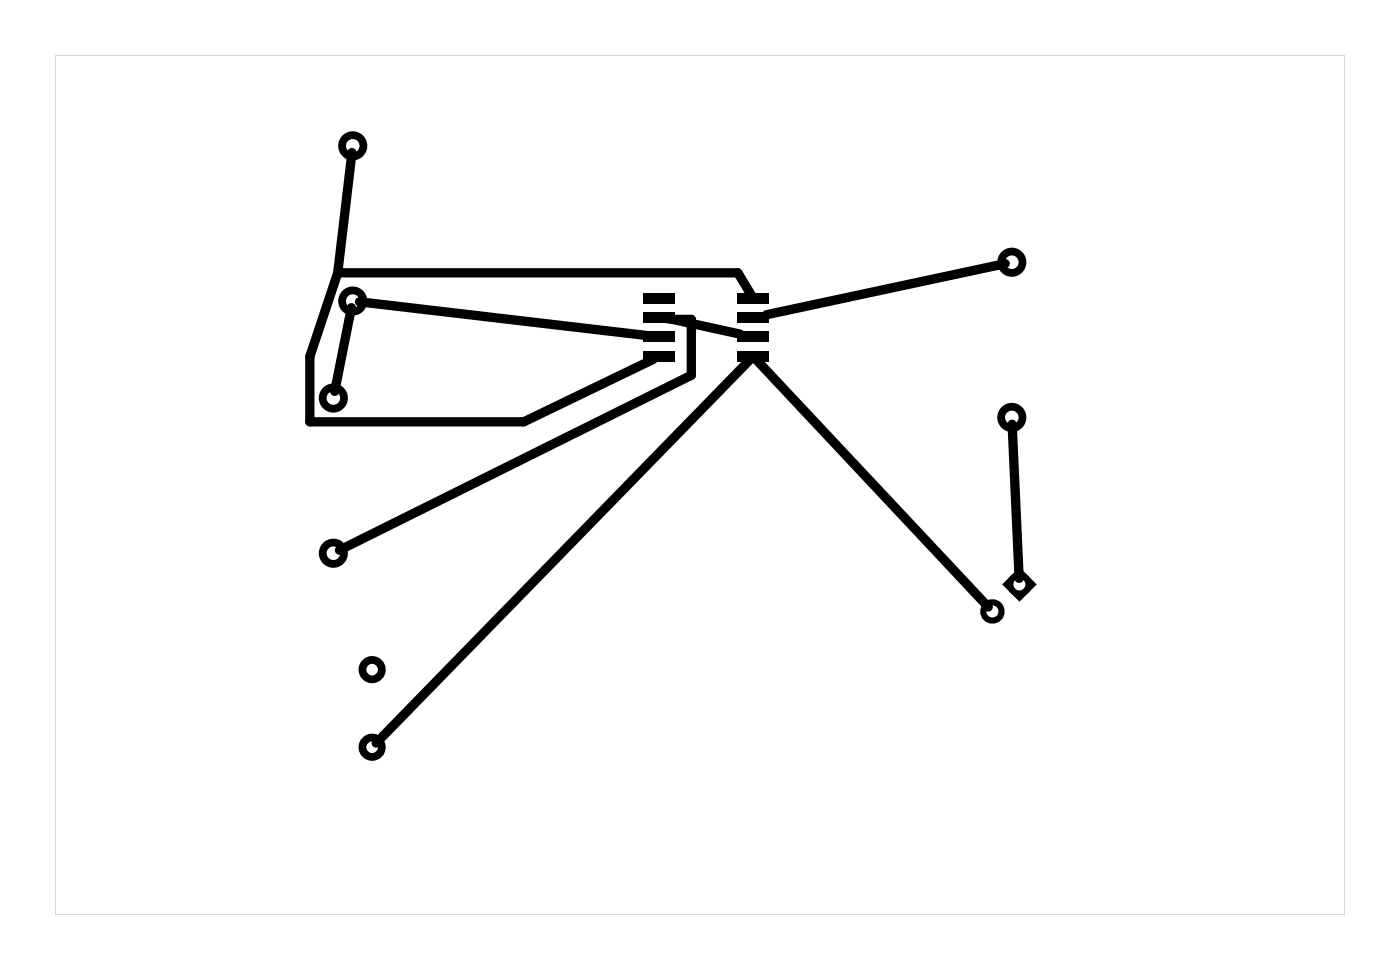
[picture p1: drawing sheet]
<svg xmlns="http://www.w3.org/2000/svg" width="92mm" height="63mm" viewBox="0 0 92 63" stroke-linecap="round" stroke-linejoin="round" font-family="sans-serif">
<g fill="#000">
<path d="M42.2 19.2h2v.7h-2zM48.3 19.2h2.1v.7h-2.1zM42.2 20.5h2v.6h-2zM42.2 21.7h2v.7h-2zM42.2 23h2v.7h-2zM48.3 23h2.1v.7h-2.1zM48.3 21.7h2.1v.7h-2.1zM48.3 20.5h2.1v.6h-2.1z"/>
<path d="M3.6 3.6h84.5v56.3h-84.5zM3.6 3.6v56.3h84.5v-56.3z"/>
</g>
<g fill="none" stroke="#000" stroke-width=".4">
<path d="M66.8 37.4l.8 .9-.8 .8-.9-.8z"/>
<circle cx="66.8" cy="38.3" r=".6"/>
<circle cx="65" cy="40" r=".6"/>
</g>
<g fill="none" stroke="#000" stroke-width=".51">
<circle cx="23.1" cy="9.5" r=".7"/>
<circle cx="23.1" cy="19.7" r=".7"/>
<circle cx="66.3" cy="17.2" r=".7"/>
<circle cx="21.8" cy="26.1" r=".7"/>
<circle cx="21.8" cy="36.2" r=".7"/>
<circle cx="66.3" cy="27.3" r=".7"/>
<circle cx="24.4" cy="48.9" r=".64"/>
<circle cx="24.4" cy="43.8" r=".64"/>
</g>
<path d="M22.1 17.9h26.2l.9 1.4M22.1 17.9l-1.8 5.4v4.3h14l8.5-4.1M23.1 10l-1 7.9M23.6 19.8l18.7 2.2M65.9 17.3l-15.7 3.3M23 20.1l-1.1 5.5M43.2 20.8l.9 .1M44.1 20.9l4.4 1M44.1 20.9h1.2v3.7l-23.1 11.4M49.2 23.5l-24.6 25.1M49.5 23.5l15.2 16.2M66.3 27.8l.5 10.1" fill="none" stroke="#000" stroke-width=".61"/>
</svg>
